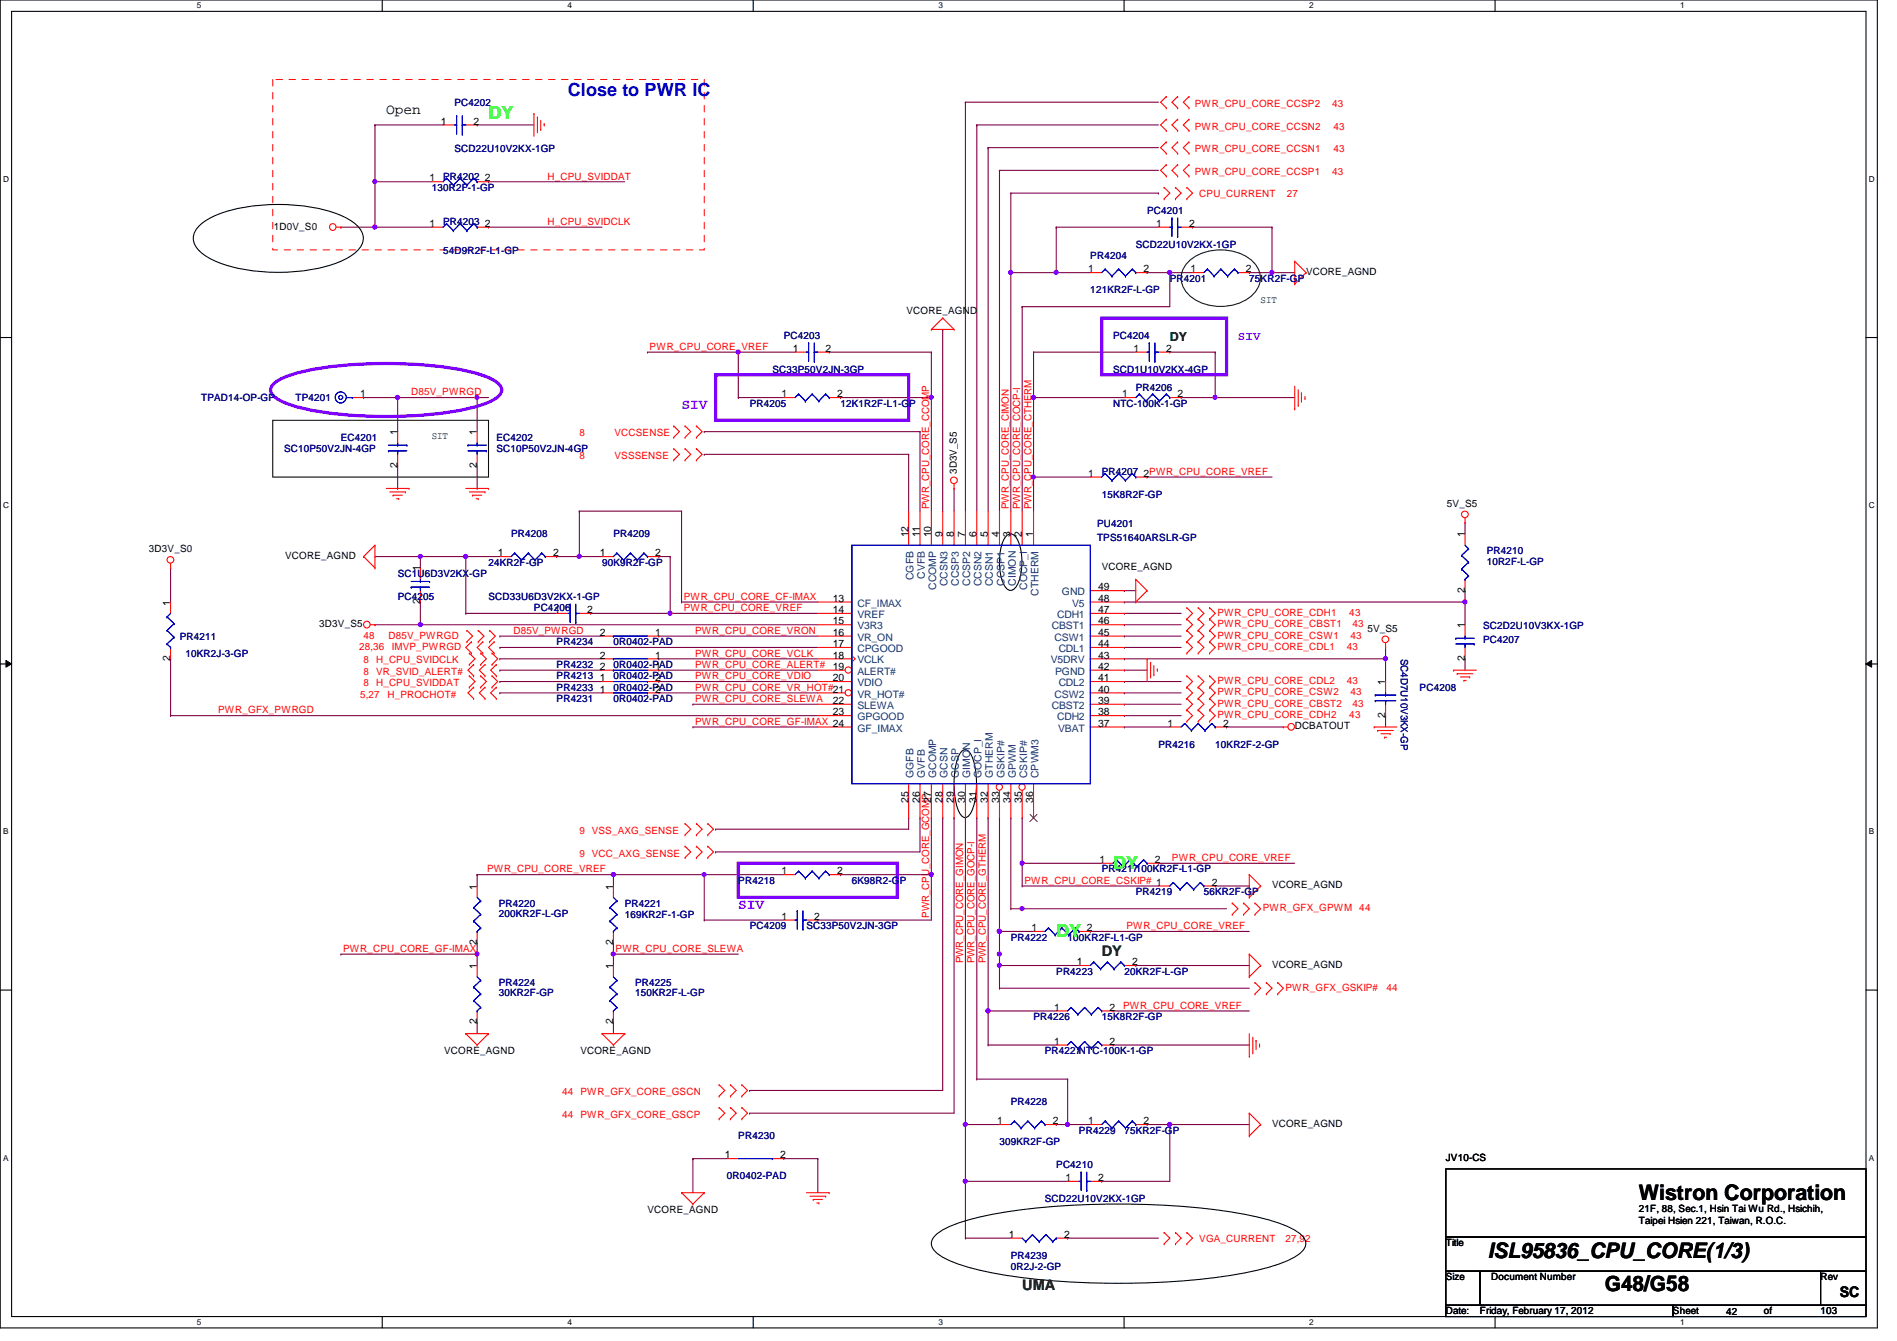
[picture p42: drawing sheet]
<svg xmlns="http://www.w3.org/2000/svg" width="297mm" height="210mm" viewBox="0 0 297 210" stroke-linecap="round" stroke-linejoin="round" font-family="sans-serif">
<defs><g id="words">
<g font-size="3.3">
<text x="256.6" y="187.9">Wistron Corporation</text>
<text x="233" y="196.8">ISL95836_CPU_CORE(1/3)</text>
<text x="251.3" y="202.1">G48/G58</text>
</g>
<text font-size="2.8" fill="#00f" x="88.9" y="15.1">Close to PWR IC</text>
<g font-size="2.8" fill="#0f0">
<text x="76.5" y="18.6">DY</text>
<text x="174.3" y="136">DY</text>
<text x="165.4" y="146.6">DY</text>
</g>
<g font-size="2.3">
<text x="60.5" y="17.9">Open</text>
<text x="288.1" y="203">SC</text>
</g>
<g font-size="2.3" fill="#8000ff">
<text x="106.7" y="64.1">SIV</text>
<text x="115.6" y="142.3">SIV</text>
</g>
<g font-size="2.3" fill="#008000">
<text x="172.5" y="149.7">DY</text>
<text x="160.1" y="202">UMA</text>
</g>
<text font-size="1.9" fill="#008000" x="183.2" y="53.4">DY</text>
<text font-size="1.9" fill="#8000ff" x="193.8" y="53.2">SIV</text>
<g font-size="1.6" fill="#000080">
<text x="71.2" y="16.6">PC4202</text>
<text x="71.2" y="23.8">SCD22U10V2KX-1GP</text>
<text x="67.6" y="29.9">130R2F-1-GP</text>
<text x="69.4" y="28.1">PR4202</text>
<text x="69.4" y="35.2">PR4203</text>
<text x="179.6" y="33.4">PC4201</text>
<text x="69.4" y="39.8">54D9R2F-L1-GP</text>
<text x="170.7" y="40.6">PR4204</text>
<text x="177.8" y="38.8">SCD22U10V2KX-1GP</text>
<text x="170.7" y="45.9">121KR2F-L-GP</text>
<text x="183.2" y="44.1">PR4201</text>
<text x="195.6" y="44.1">75KR2F-GP</text>
<text x="122.7" y="53">PC4203</text>
<text x="174.3" y="53">PC4204</text>
<text x="120.9" y="58.3">SC33P50V2JN-3GP</text>
<text x="174.3" y="58.3">SCD1U10V2KX-4GP</text>
<text x="31.5" y="62.8">TPAD14-OP-GP</text>
<text x="46.3" y="62.8">TP4201</text>
<text x="117.4" y="63.7">PR4205</text>
<text x="131.6" y="63.7">12K1R2F-L1-GP</text>
<text x="174.3" y="63.7">NTC-100K-1-GP</text>
<text x="177.8" y="61.2">PR4206</text>
<text x="44.5" y="70.8">SC10P50V2JN-4GP</text>
<text x="53.4" y="69">EC4201</text>
<text x="77.7" y="69">EC4202</text>
<text x="77.7" y="70.8">SC10P50V2JN-4GP</text>
<text x="172.5" y="74.3">PR4207</text>
<text x="172.5" y="77.9">15K8R2F-GP</text>
<text x="171.8" y="82.5">PU4201</text>
<text x="76.5" y="88.6">24KR2F-GP</text>
<text x="80" y="84.1">PR4208</text>
<text x="94.3" y="88.6">90K9R2F-GP</text>
<text x="96.1" y="84.1">PR4209</text>
<text x="171.8" y="84.7">TPS51640ARSLR-GP</text>
<text x="232.8" y="86.8">PR4210</text>
<text x="232.8" y="88.4">10R2F-L-GP</text>
<text x="62.3" y="93.9">PC4205</text>
<text x="62.3" y="90.3">SC1U6D3V2KX-GP</text>
<text x="76.5" y="93.9">SCD33U6D3V2KX-1-GP</text>
<text x="83.6" y="95.7">PC4206</text>
<text x="28.1" y="100.1">PR4211</text>
<text x="87.2" y="101">PR4234</text>
<text x="96.1" y="101">0R0402-PAD</text>
<text x="232.2" y="100.7">PC4207</text>
<text x="232.2" y="98.5">SC2D2U10V3KX-1GP</text>
<text x="29" y="102.8">10KR2J-3-GP</text>
<text x="87.2" y="104.6">PR4232</text>
<text x="87.2" y="106.3">PR4213</text>
<text x="96.1" y="104.6">0R0402-PAD</text>
<text x="96.1" y="106.3">0R0402-PAD</text>
<text x="219.4" y="103.1" transform="rotate(90 219.4 103.1)">SC4D7U10V3KX-GP</text>
<text x="87.2" y="108.1">PR4233</text>
<text x="87.2" y="109.9">PR4231</text>
<text x="96.1" y="108.1">0R0402-PAD</text>
<text x="96.1" y="109.9">0R0402-PAD</text>
<text x="222.3" y="108.1">PC4208</text>
<text x="181.4" y="117">PR4216</text>
<text x="190.3" y="117">10KR2F-2-GP</text>
<text x="172.5" y="136.6">PR4217100KR2F-L1-GP</text>
<text x="78.1" y="141.9">PR4220</text>
<text x="78.1" y="143.5">200KR2F-L-GP</text>
<text x="97.8" y="141.9">PR4221</text>
<text x="97.8" y="143.7">169KR2F-1-GP</text>
<text x="115.6" y="138.3">PR4218</text>
<text x="133.4" y="138.3">6K98R2-GP</text>
<text x="177.8" y="140.1">PR4219</text>
<text x="188.5" y="140.1">56KR2F-GP</text>
<text x="117.4" y="145.5">PC4209</text>
<text x="126.3" y="145.5">SC33P50V2JN-3GP</text>
<text x="158.3" y="147.2">PR4222</text>
<text x="167.2" y="147.2">100KR2F-L1-GP</text>
<text x="78.1" y="154.3">PR4224</text>
<text x="78.1" y="156">30KR2F-GP</text>
<text x="99.4" y="154.3">PR4225</text>
<text x="99.4" y="156">150KR2F-L-GP</text>
<text x="165.4" y="152.6">PR4223</text>
<text x="176.1" y="152.6">20KR2F-L-GP</text>
<text x="161.8" y="159.7">PR4226</text>
<text x="172.5" y="159.7">15K8R2F-GP</text>
<text x="163.6" y="165">PR4227NTC-100K-1-GP</text>
<text x="158.3" y="173">PR4228</text>
<text x="115.6" y="178.4">PR4230</text>
<text x="156.5" y="179.2">309KR2F-GP</text>
<text x="168.9" y="177.5">PR4229</text>
<text x="176.1" y="177.5">75KR2F-GP</text>
<text x="113.8" y="184.6">0R0402-PAD</text>
<text x="165.4" y="182.8">PC4210</text>
<text x="163.6" y="188.1">SCD22U10V2KX-1GP</text>
<text x="158.3" y="197">PR4239</text>
<text x="158.3" y="198.8">0R2J-2-GP</text>
</g>
<g font-size="1.6" fill="#f00">
<text x="187.1" y="16.7">PWR_CPU_CORE_CCSP2</text>
<text x="208.6" y="16.7">43</text>
<text x="187.1" y="20.3">PWR_CPU_CORE_CCSN2</text>
<text x="187.1" y="23.8">PWR_CPU_CORE_CCSN1</text>
<text x="208.8" y="20.3">43</text>
<text x="208.8" y="23.8">43</text>
<text x="85.7" y="28.1">H_CPU_SVIDDAT</text>
<text x="187.1" y="27.4">PWR_CPU_CORE_CCSP1</text>
<text x="208.6" y="27.4">43</text>
<text x="85.7" y="35.2">H_CPU_SVIDCLK</text>
<text x="187.8" y="30.8">CPU_CURRENT</text>
<text x="201.5" y="30.8">27</text>
<text x="101.7" y="54.8">PWR_CPU_CORE_VREF</text>
<text x="64.4" y="61.9">D85V_PWRGD</text>
<text x="90.7" y="71.8">8</text>
<text x="90.7" y="68.3">8</text>
<text x="96.2" y="71.8">VSSSENSE</text>
<text x="96.2" y="68.3">VCCSENSE</text>
<text x="145.5" y="79.7" transform="rotate(-90 145.5 79.7)">PWR_CPU_CORE_CCOMP</text>
<text x="157.9" y="79.7" transform="rotate(-90 157.9 79.7)">PWR_CPU_CORE_CIMON</text>
<text x="159.7" y="79.7" transform="rotate(-90 159.7 79.7)">PWR_CPU_CORE_COCP-I</text>
<text x="161.5" y="79.7" transform="rotate(-90 161.5 79.7)">PWR_CPU_CORE_CTHERM</text>
<text x="107.1" y="93.9">PWR_CPU_CORE_CF-IMAX</text>
<text x="107.1" y="95.7">PWR_CPU_CORE_VREF</text>
<text x="56.2" y="101.7">28,36</text>
<text x="56.9" y="99.9">48</text>
<text x="60.8" y="99.9">D85V_PWRGD</text>
<text x="61.4" y="101.7">IMVP_PWRGD</text>
<text x="80.4" y="99.2">D85V_PWRGD</text>
<text x="108.8" y="99.2">PWR_CPU_CORE_VRON</text>
<text x="190.6" y="101.7">PWR_CPU_CORE_CDL1</text>
<text x="190.6" y="98.2">PWR_CPU_CORE_CBST1</text>
<text x="190.6" y="96.4">PWR_CPU_CORE_CDH1</text>
<text x="190.6" y="99.9">PWR_CPU_CORE_CSW1</text>
<text x="210.9" y="101.7">43</text>
<text x="211.3" y="96.4">43</text>
<text x="211.5" y="99.9">43</text>
<text x="211.8" y="98.2">43</text>
<text x="56.9" y="107.4">8 H_CPU_SVIDDAT</text>
<text x="56.9" y="105.6">8 VR_SVID_ALERT#</text>
<text x="56.9" y="103.8">8 H_CPU_SVIDCLK</text>
<text x="108.8" y="106.3">PWR_CPU_CORE_VDIO</text>
<text x="108.8" y="104.6">PWR_CPU_CORE_ALERT#</text>
<text x="108.8" y="102.8">PWR_CPU_CORE_VCLK</text>
<text x="190.6" y="107.1">PWR_CPU_CORE_CDL2</text>
<text x="210.9" y="107.1">43</text>
<text x="34.2" y="111.7">PWR_GFX_PWRGD</text>
<text x="56.4" y="109.2">5,27</text>
<text x="60.7" y="109.2">H_PROCHOT#</text>
<text x="108.8" y="113.5">PWR_CPU_CORE_GF-IMAX 24</text>
<text x="108.8" y="109.9">PWR_CPU_CORE_SLEWA</text>
<text x="108.8" y="108.1">PWR_CPU_CORE_VR_HOT#21</text>
<text x="190.6" y="110.6">PWR_CPU_CORE_CBST2</text>
<text x="190.6" y="108.8">PWR_CPU_CORE_CSW2</text>
<text x="190.6" y="112.4">PWR_CPU_CORE_CDH2</text>
<text x="211.3" y="112.4">43</text>
<text x="211.5" y="108.8">43</text>
<text x="211.8" y="110.6">43</text>
<text x="90.7" y="130.5">9 VSS_AXG_SENSE</text>
<text x="76.3" y="136.6">PWR_CPU_CORE_VREF</text>
<text x="90.7" y="134.1">9 VCC_AXG_SENSE</text>
<text x="183.5" y="134.8">PWR_CPU_CORE_VREF</text>
<text x="145.5" y="143.7" transform="rotate(-90 145.5 143.7)">PWR_CPU_CORE_GCOMP</text>
<text x="160.4" y="138.3">PWR_CPU_CORE_CSKIP# 1</text>
<text x="197.7" y="142.6">PWR_GFX_GPWM 44</text>
<text x="53.7" y="149">PWR_CPU_CORE_GF-IMAX</text>
<text x="96.4" y="149">PWR_CPU_CORE_SLEWA</text>
<text x="176.4" y="145.5">PWR_CPU_CORE_VREF</text>
<text x="150.8" y="150.8" transform="rotate(-90 150.8 150.8)">PWR_CPU_CORE_GIMON</text>
<text x="152.6" y="150.8" transform="rotate(-90 152.6 150.8)">PWR_CPU_CORE_GOCP-I</text>
<text x="154.4" y="150.8" transform="rotate(-90 154.4 150.8)">PWR_CPU_CORE_GTHERM</text>
<text x="201.3" y="155.1">PWR_GFX_GSKIP#</text>
<text x="217.1" y="155.1">44</text>
<text x="175.8" y="157.9">PWR_CPU_CORE_VREF</text>
<text x="88.1" y="171.4">44 PWR_GFX_CORE_GSCN</text>
<text x="88.1" y="175">44 PWR_GFX_CORE_GSCP</text>
<text x="187.8" y="194.4">VGA_CURRENT</text>
<text x="201.3" y="194.4">27,92</text>
</g>
<g font-size="1.6">
<text x="69" y="19.5">1</text>
<text x="74.2" y="19.5">2</text>
<text x="67.3" y="28.4">1</text>
<text x="75.9" y="28.4">2</text>
<text x="42.9" y="35.9">1D0V_S0</text>
<text x="67.3" y="35.5">1</text>
<text x="75.9" y="35.5">2</text>
<text x="181.1" y="35.5">1</text>
<text x="186.2" y="35.5">2</text>
<text x="170.4" y="42.6">1</text>
<text x="179.1" y="42.6">2</text>
<text x="186.4" y="42.6">1</text>
<text x="195.1" y="42.6">2</text>
<text x="204.5" y="43.1">VCORE_AGND</text>
<text x="141.9" y="49.1">VCORE_AGND</text>
<text x="124.2" y="55.1">1</text>
<text x="129.3" y="55.1">2</text>
<text x="177.5" y="55.1">1</text>
<text x="182.6" y="55.1">2</text>
<text x="56.4" y="62.2">1</text>
<text x="122.4" y="62.2">1</text>
<text x="131.1" y="62.2">2</text>
<text x="175.7" y="62.2">1</text>
<text x="184.4" y="62.2">2</text>
<text x="62.2" y="68.1" transform="rotate(-90 62.2 68.1)">1</text>
<text x="74.7" y="68.1" transform="rotate(-90 74.7 68.1)">1</text>
<text x="62.2" y="73.2" transform="rotate(-90 62.2 73.2)">2</text>
<text x="74.7" y="73.2" transform="rotate(-90 74.7 73.2)">2</text>
<text x="149.8" y="74.1" transform="rotate(-90 149.8 74.1)">3D3V_S5</text>
<text x="170.4" y="74.6">1</text>
<text x="179.1" y="74.6">2PWR_CPU_CORE_VREF</text>
<text x="226.6" y="79.3">5V_S5</text>
<text x="23.3" y="86.4">3D3V_S0</text>
<text x="44.7" y="87.5">VCORE_AGND</text>
<text x="65.8" y="89.5" transform="rotate(-90 65.8 89.5)">1</text>
<text x="77.9" y="87.1">1</text>
<text x="86.6" y="87.1">2</text>
<text x="93.9" y="87.1">1</text>
<text x="102.6" y="87.1">2</text>
<text x="142.2" y="84.1" transform="rotate(-90 142.2 84.1)">12</text>
<text x="144" y="84.1" transform="rotate(-90 144 84.1)">11</text>
<text x="145.8" y="84.1" transform="rotate(-90 145.8 84.1)">10</text>
<text x="147.6" y="84.1" transform="rotate(-90 147.6 84.1)">9</text>
<text x="149.3" y="84.1" transform="rotate(-90 149.3 84.1)">8</text>
<text x="151.1" y="84.1" transform="rotate(-90 151.1 84.1)">7</text>
<text x="152.9" y="84.1" transform="rotate(-90 152.9 84.1)">6</text>
<text x="154.7" y="84.1" transform="rotate(-90 154.7 84.1)">5</text>
<text x="156.5" y="84.1" transform="rotate(-90 156.5 84.1)">4</text>
<text x="158.2" y="84.1" transform="rotate(-90 158.2 84.1)">3</text>
<text x="160" y="84.1" transform="rotate(-90 160 84.1)">2</text>
<text x="161.8" y="84.1" transform="rotate(-90 161.8 84.1)">1</text>
<text x="172.5" y="89.3">VCORE_AGND</text>
<text x="229.4" y="84.1" transform="rotate(-90 229.4 84.1)">1</text>
<text x="26.7" y="94.8" transform="rotate(-90 26.7 94.8)">1</text>
<text x="65.8" y="94.6" transform="rotate(-90 65.8 94.6)">2</text>
<text x="86.8" y="96">1</text>
<text x="91.9" y="96">2</text>
<text x="130.4" y="94.2">13</text>
<text x="130.4" y="96">14</text>
<text x="172" y="94.2">48</text>
<text x="172" y="96">47</text>
<text x="172" y="92.4">49</text>
<text x="229.4" y="92.8" transform="rotate(-90 229.4 92.8)">2</text>
<text x="50" y="98.2">3D3V_S5</text>
<text x="93.9" y="99.5">2</text>
<text x="102.6" y="99.5">1</text>
<text x="130.4" y="97.7">15</text>
<text x="130.4" y="99.5">16</text>
<text x="130.4" y="101.3">17</text>
<text x="172" y="97.7">46</text>
<text x="172" y="99.5">45</text>
<text x="172" y="101.3">44</text>
<text x="214.1" y="98.9">5V_S5</text>
<text x="229.4" y="98.3" transform="rotate(-90 229.4 98.3)">1</text>
<text x="26.7" y="103.5" transform="rotate(-90 26.7 103.5)">2</text>
<text x="93.9" y="106.6">1</text>
<text x="93.9" y="103.1">2</text>
<text x="93.9" y="104.9">2</text>
<text x="102.6" y="106.6">2</text>
<text x="102.6" y="103.1">1</text>
<text x="102.6" y="104.9">1</text>
<text x="130.4" y="103.1">18</text>
<text x="130.4" y="104.9">19</text>
<text x="130.4" y="106.6">20</text>
<text x="172" y="103.1">43</text>
<text x="172" y="104.9">42</text>
<text x="172" y="106.6">41</text>
<text x="216.9" y="107.2" transform="rotate(-90 216.9 107.2)">1</text>
<text x="229.4" y="103.5" transform="rotate(-90 229.4 103.5)">2</text>
<text x="93.9" y="108.4">1</text>
<text x="102.6" y="108.4">2</text>
<text x="130.4" y="110.2">22</text>
<text x="130.4" y="112">23</text>
<text x="172" y="108.4">40</text>
<text x="172" y="110.2">39</text>
<text x="172" y="112">38</text>
<text x="172" y="113.7">37</text>
<text x="182.8" y="113.7">1</text>
<text x="191.5" y="113.7">2</text>
<text x="216.9" y="112.4" transform="rotate(-90 216.9 112.4)">2</text>
<text x="202.7" y="114.2">DCBATOUT</text>
<text x="142.2" y="125.7" transform="rotate(-90 142.2 125.7)">25</text>
<text x="144" y="125.7" transform="rotate(-90 144 125.7)">26</text>
<text x="145.8" y="125.7" transform="rotate(-90 145.8 125.7)">27</text>
<text x="147.6" y="125.7" transform="rotate(-90 147.6 125.7)">28</text>
<text x="149.3" y="125.7" transform="rotate(-90 149.3 125.7)">29</text>
<text x="151.1" y="125.7" transform="rotate(-90 151.1 125.7)">30</text>
<text x="152.9" y="125.7" transform="rotate(-90 152.9 125.7)">31</text>
<text x="154.7" y="125.7" transform="rotate(-90 154.7 125.7)">32</text>
<text x="156.5" y="125.7" transform="rotate(-90 156.5 125.7)">33</text>
<text x="158.2" y="125.7" transform="rotate(-90 158.2 125.7)">34</text>
<text x="160" y="125.7" transform="rotate(-90 160 125.7)">35</text>
<text x="161.8" y="125.7" transform="rotate(-90 161.8 125.7)">36</text>
<text x="122.4" y="136.9">1</text>
<text x="131.1" y="136.9">2</text>
<text x="172.2" y="135.1">1</text>
<text x="180.8" y="135.1">2</text>
<text x="74.7" y="139.2" transform="rotate(-90 74.7 139.2)">1</text>
<text x="96" y="139.2" transform="rotate(-90 96 139.2)">1</text>
<text x="122.4" y="144">1</text>
<text x="127.5" y="144">2</text>
<text x="189.7" y="138.6">2</text>
<text x="199.2" y="139.1">VCORE_AGND</text>
<text x="74.7" y="147.9" transform="rotate(-90 74.7 147.9)">2</text>
<text x="96" y="147.9" transform="rotate(-90 96 147.9)">2</text>
<text x="161.5" y="145.8">1</text>
<text x="170.2" y="145.8">2</text>
<text x="74.7" y="151.7" transform="rotate(-90 74.7 151.7)">1</text>
<text x="96" y="151.7" transform="rotate(-90 96 151.7)">1</text>
<text x="168.6" y="151.1">1</text>
<text x="177.3" y="151.1">2</text>
<text x="199.2" y="151.5">VCORE_AGND</text>
<text x="74.7" y="160.4" transform="rotate(-90 74.7 160.4)">2</text>
<text x="96" y="160.4" transform="rotate(-90 96 160.4)">2</text>
<text x="165.1" y="158.2">1</text>
<text x="173.7" y="158.2">2</text>
<text x="69.6" y="165">VCORE_AGND</text>
<text x="90.9" y="165">VCORE_AGND</text>
<text x="165.1" y="163.5">1</text>
<text x="173.7" y="163.5">2</text>
<text x="156.2" y="176">1</text>
<text x="164.8" y="176">2</text>
<text x="170.4" y="176">1</text>
<text x="179.1" y="176">2</text>
<text x="199.2" y="176.4">VCORE_AGND</text>
<text x="113.5" y="181.3">1</text>
<text x="122.2" y="181.3">2</text>
<text x="166.8" y="184.9">1</text>
<text x="172" y="184.9">2</text>
<text x="226.4" y="181.7">JV10-CS</text>
<text x="101.4" y="189.9">VCORE_AGND</text>
<text x="256.6" y="189.7">21F, 88, Sec.1, Hsin Tai Wu Rd., Hsichih,</text>
<text x="256.6" y="191.6">Taipei Hsien 221, Taiwan, R.O.C.</text>
<text x="157.9" y="193.8">1</text>
<text x="166.6" y="193.8">2</text>
<text x="226.4" y="195.1">Title</text>
<text x="226.4" y="200.4">Size</text>
<text x="233.5" y="200.4">Document Number</text>
<text x="285.1" y="200.4">Rev</text>
<text x="226.4" y="205.7">Date:</text>
<text x="231.7" y="205.7">Friday, February 17, 2012</text>
<text x="262" y="205.7">Sheet</text>
<text x="270.3" y="205.9">42</text>
<text x="276.2" y="205.7">of</text>
<text x="285.1" y="205.7">103</text>
</g>
<g font-size="1.6" fill="#004000">
<text x="197.4" y="47.5">SIT</text>
<text x="67.6" y="68.8">SIT</text>
</g>
<g font-size="1.6" fill="#004080">
<text x="134.3" y="95">CF_IMAX</text>
<text x="143" y="90.8" transform="rotate(-90 143 90.8)">CGFB</text>
<text x="144.8" y="90.6" transform="rotate(-90 144.8 90.6)">CVFB</text>
<text x="146.6" y="92.3" transform="rotate(-90 146.6 92.3)">CCOMP</text>
<text x="148.4" y="91.8" transform="rotate(-90 148.4 91.8)">CCSN3</text>
<text x="150.2" y="91.7" transform="rotate(-90 150.2 91.7)">CCSP3</text>
<text x="151.9" y="91.7" transform="rotate(-90 151.9 91.7)">CCSP2</text>
<text x="153.7" y="91.8" transform="rotate(-90 153.7 91.8)">CCSN2</text>
<text x="155.5" y="91.8" transform="rotate(-90 155.5 91.8)">CCSN1</text>
<text x="157.3" y="91.7" transform="rotate(-90 157.3 91.7)">CCSP1</text>
<text x="159" y="91.7" transform="rotate(-90 159 91.7)">CIMON</text>
<text x="160.8" y="92.3" transform="rotate(-90 160.8 92.3)">COCP_I</text>
<text x="162.6" y="93.3" transform="rotate(-90 162.6 93.3)">CTHERM</text>
<text x="166.3" y="93.2">GND</text>
<text x="167.9" y="95">V5</text>
<text x="134.3" y="96.7">VREF</text>
<text x="134.3" y="98.5">V3R3</text>
<text x="134.3" y="100.3">VR_ON</text>
<text x="164.7" y="98.5">CBST1</text>
<text x="165.1" y="100.3">CSW1</text>
<text x="165.5" y="96.7">CDH1</text>
<text x="134.3" y="102.1">CPGOOD</text>
<text x="134.3" y="103.8">VCLK</text>
<text x="134.3" y="105.6">ALERT#</text>
<text x="134.3" y="107.4">VDIO</text>
<text x="164.5" y="103.8">V5DRV</text>
<text x="165.2" y="105.6">PGND</text>
<text x="165.8" y="102.1">CDL1</text>
<text x="165.8" y="107.4">CDL2</text>
<text x="134.3" y="109.2">VR_HOT#</text>
<text x="134.3" y="111">SLEWA</text>
<text x="134.3" y="112.7">GPGOOD</text>
<text x="164.7" y="111">CBST2</text>
<text x="165.1" y="109.2">CSW2</text>
<text x="165.5" y="112.7">CDH2</text>
<text x="134.3" y="114.5">GF_IMAX</text>
<text x="165.7" y="114.5">VBAT</text>
<text x="143" y="121.8" transform="rotate(-90 143 121.8)">GGFB</text>
<text x="144.8" y="121.8" transform="rotate(-90 144.8 121.8)">GVFB</text>
<text x="146.6" y="121.8" transform="rotate(-90 146.6 121.8)">GCOMP</text>
<text x="148.4" y="121.8" transform="rotate(-90 148.4 121.8)">GCSN</text>
<text x="150.2" y="121.8" transform="rotate(-90 150.2 121.8)">GCSP</text>
<text x="151.9" y="121.8" transform="rotate(-90 151.9 121.8)">GIMON</text>
<text x="153.7" y="121.8" transform="rotate(-90 153.7 121.8)">GOCP_I</text>
<text x="155.5" y="121.8" transform="rotate(-90 155.5 121.8)">GTHERM</text>
<text x="157.3" y="121.8" transform="rotate(-90 157.3 121.8)">GSKIP#</text>
<text x="159" y="121.8" transform="rotate(-90 159 121.8)">GPWM</text>
<text x="160.8" y="121.8" transform="rotate(-90 160.8 121.8)">CSKIP#</text>
<text x="162.6" y="121.8" transform="rotate(-90 162.6 121.8)">CPWM3</text>
</g>
<g font-size="1.3">
<text x="30.8" y="1.3">5</text>
<text x="88.9" y="1.3">4</text>
<text x="146.9" y="1.3">3</text>
<text x="205" y="1.3">2</text>
<text x="263.1" y="1.3">1</text>
<text x=".5" y="28.4">D</text>
<text x="292.6" y="28.4">D</text>
<text x=".5" y="79.5">C</text>
<text x="292.6" y="79.5">C</text>
<text x=".5" y="130.6">B</text>
<text x="292.6" y="130.6">B</text>
<text x=".5" y="181.7">A</text>
<text x="292.6" y="181.7">A</text>
<text x="30.8" y="207.4">5</text>
<text x="88.9" y="207.4">4</text>
<text x="146.9" y="207.4">3</text>
<text x="205" y="207.4">2</text>
<text x="263.1" y="207.4">1</text>
</g>
</g></defs>
<path d="M0 0h294v207.9h-294zM1.8 1.8h290.4v204.3h-290.4z" fill="none" stroke="#000" stroke-width=".17"/>
<g fill="#fff">
<path d="M30.8 .2h.7v1.4h-.7z"/>
<path d="M30.8 206.2h.7v1.4h-.7z"/>
</g>
<path d="M59.9 0v1.8M59.9 206.1v1.8" fill="none" stroke="#000" stroke-width=".17"/>
<g fill="#fff">
<path d="M88.9 .2h.6v1.4h-.6z"/>
<path d="M88.9 206.2h.6v1.4h-.6z"/>
</g>
<path d="M117.9 0v1.8M117.9 206.1v1.8" fill="none" stroke="#000" stroke-width=".17"/>
<g fill="#fff">
<path d="M146.9 .2h.7v1.4h-.7z"/>
<path d="M146.9 206.2h.7v1.4h-.7z"/>
</g>
<path d="M176 0v1.8M176 206.1v1.8" fill="none" stroke="#000" stroke-width=".17"/>
<g fill="#fff">
<path d="M205 .2h.7v1.4h-.7z"/>
<path d="M205 206.2h.7v1.4h-.7z"/>
</g>
<path d="M234.1 0v1.8M234.1 206.1v1.8" fill="none" stroke="#000" stroke-width=".17"/>
<g fill="#fff">
<path d="M263.1 .2h.7v1.4h-.7z"/>
<path d="M263.1 206.2h.7v1.4h-.7z"/>
<path d="M.5 27.3h.9v1.4h-.9z"/>
<path d="M292.6 27.3h.9v1.4h-.9z"/>
<path d="M.5 78.4h.9v1.4h-.9z"/>
<path d="M292.6 78.4h.9v1.4h-.9z"/>
</g>
<path d="M0 52.8h1.8M292.2 52.8h1.8" fill="none" stroke="#000" stroke-width=".17"/>
<g fill="#fff">
<path d="M.5 129.5h.8v1.4h-.8z"/>
<path d="M292.6 129.5h.9v1.4h-.9z"/>
</g>
<path d="M0 103.9h1.8M292.2 103.9h1.8" fill="none" stroke="#000" stroke-width=".17"/>
<path d="M.9 103.4l.9 .5-.9 .5zM292.2 103.9l.9-.5v1z" fill="#000"/>
<path d="M.9 103.4l.9 .5-.9 .5zM292.2 103.9l.9-.5v1z" fill="none" stroke="#000" stroke-width=".16"/>
<g fill="#fff">
<path d="M.5 180.5h.8v1.4h-.8z"/>
<path d="M292.6 180.5h.9v1.4h-.9z"/>
</g>
<path d="M0 155h1.8M292.2 155h1.8" fill="none" stroke="#000" stroke-width=".17"/>
<g fill="none" stroke="#800040" stroke-width=".17">
<path d="M145.8 55.1h.1M145.8 55.1v24.9M131.6 62.2h.1M131.6 62.2h14.2M145.8 62.2h.1M149.4 76.5h.1M149.4 76.5v3.5M78.3 99.6h.1M78.3 99.6h16M90.7 80h.1M90.7 80h16M106.7 94.2h.1"/>
<path d="M106.7 94.2h21.4M103.2 106.7h.1M103.2 104.9h.1M103.2 106.7h24.9M103.2 104.9h24.9M176.1 108.5h.1M176.1 108.5h8.9M217 112h.1M217 112v1.8M160.1 135.1h.1M160.1 135.1v3.6M177.8 151.1h.1"/>
<path d="M177.8 151.1h17.8"/>
</g>
<circle cx="145.8" cy="62.2" r=".32" fill="#f0f"/>
<circle cx="145.8" cy="62.2" r=".32" fill="none" stroke="#f0f" stroke-width=".17"/>
<path d="M96.1 149.4h.1M96.1 149.4h19.5M151.2 176h.1M151.2 176h5.3" fill="none" stroke="#800040" stroke-width=".17"/>
<circle cx="96" cy="149.3" r=".32" fill="#f0f"/>
<circle cx="96" cy="149.3" r=".32" fill="none" stroke="#f0f" stroke-width=".17"/>
<path d="M156.5 154.7h.1M156.5 149.4h.1M156.5 154.7h39.1M156.5 149.4v1.7" fill="none" stroke="#800040" stroke-width=".17"/>
<circle cx="156.5" cy="151.1" r=".32" fill="#f0f"/>
<circle cx="156.5" cy="151.1" r=".32" fill="none" stroke="#f0f" stroke-width=".17"/>
<circle cx="156.5" cy="149.3" r=".32" fill="#f0f"/>
<circle cx="156.5" cy="149.3" r=".32" fill="none" stroke="#f0f" stroke-width=".17"/>
<path d="M53.4 149.4h.1M53.4 149.4h21.3M165.4 176h.1M165.4 176h1.8" fill="none" stroke="#800040" stroke-width=".17"/>
<circle cx="74.7" cy="149.3" r=".32" fill="#f0f"/>
<circle cx="74.7" cy="149.3" r=".32" fill="none" stroke="#f0f" stroke-width=".17"/>
<path d="M156.5 128h.1M156.5 128v17.8" fill="none" stroke="#800040" stroke-width=".17"/>
<circle cx="156.5" cy="145.8" r=".32" fill="#f0f"/>
<circle cx="156.5" cy="145.8" r=".32" fill="none" stroke="#f0f" stroke-width=".17"/>
<path d="M115.6 55.1h.1M115.6 55.1h8.9M156.5 145.8h.1M156.5 145.8h5.3" fill="none" stroke="#800040" stroke-width=".17"/>
<circle cx="115.6" cy="55.1" r=".32" fill="#f0f"/>
<circle cx="115.6" cy="55.1" r=".32" fill="none" stroke="#f0f" stroke-width=".17"/>
<path d="M96.1 136.9h.1M96.1 136.9h14.2" fill="none" stroke="#800040" stroke-width=".17"/>
<circle cx="96" cy="136.9" r=".32" fill="#f0f"/>
<circle cx="96" cy="136.9" r=".32" fill="none" stroke="#f0f" stroke-width=".17"/>
<g fill="none" stroke="#800040" stroke-width=".17">
<path d="M110.3 71.1h.1M110.3 67.6h.1M110.3 71.1h32M110.3 67.6h33.8M142.3 71.1h.1M142.3 71.1v8.9M144.1 67.6h.1M144.1 67.6v12.4M176.1 96h.1M176.1 96h8.9M176.1 101.3h.1M176.1 101.3h8.9"/>
<path d="M74.7 136.9h.1M74.7 136.9v1.8M96.1 136.9h.1M96.1 136.9v1.8M147.6 128h.1M147.6 128v42.7h-30.2M149.4 128h.1M149.4 128v46.2h-32M151.2 128h.1M151.2 128v48M154.7 128h.1M154.7 128v30.2"/>
<path d="M74.7 149.4h.1M74.7 149.4v1.7M96.1 149.4h.1M96.1 147.6h.1M96.1 147.6v3.5M74.7 160h.1M74.7 160v1.8M96.1 160h.1M96.1 160v1.8M117.4 170.7h.1M117.4 174.2h.1M167.2 176h.1"/>
<path d="M167.2 176h3.5M179.6 176h.1M179.6 176h3.6M183.2 176h.1M183.2 176v8.9"/>
</g>
<circle cx="154.7" cy="158.2" r=".32" fill="#f0f"/>
<circle cx="154.7" cy="158.2" r=".32" fill="none" stroke="#f0f" stroke-width=".17"/>
<path d="M154.7 158.2h.1M154.7 158.2v5.4M174.3 158.2h.1M174.3 158.2h21.3M154.7 163.6h.1M154.7 163.6h10.7" fill="none" stroke="#800040" stroke-width=".17"/>
<circle cx="154.7" cy="158.2" r=".32" fill="#f0f"/>
<circle cx="154.7" cy="158.2" r=".32" fill="none" stroke="#f0f" stroke-width=".17"/>
<path d="M104.9 96h.1M104.9 96h23.2M152.9 128h.1M152.9 128v40.9M154.7 158.2h.1M154.7 158.2h10.7" fill="none" stroke="#800040" stroke-width=".17"/>
<circle cx="104.9" cy="96" r=".32" fill="#f0f"/>
<circle cx="104.9" cy="96" r=".32" fill="none" stroke="#f0f" stroke-width=".17"/>
<g fill="none" stroke="#800040" stroke-width=".17">
<path d="M161.8 74.7h.1M161.8 62.2h.1M161.8 74.7h8.9M161.8 62.2v12.5M179.6 74.7h.1M179.6 74.7h19.6M108.5 113.8h.1M108.5 113.8h19.6M176.1 112h.1M176.1 104.9h.1M176.1 112h8.9M176.1 104.9h3.5"/>
<path d="M217 103.1h.1M217 103.1v3.6M144.1 128h.1M144.1 128v5.3M174.3 163.6h.1M174.3 163.6h21.3"/>
</g>
<circle cx="161.8" cy="74.6" r=".32" fill="#f0f"/>
<circle cx="161.8" cy="74.6" r=".32" fill="none" stroke="#f0f" stroke-width=".17"/>
<circle cx="161.8" cy="62.2" r=".32" fill="#f0f"/>
<circle cx="161.8" cy="62.2" r=".32" fill="none" stroke="#f0f" stroke-width=".17"/>
<path d="M65.8 87.1h.1M65.8 87.1h7.1" fill="none" stroke="#800040" stroke-width=".17"/>
<circle cx="65.8" cy="87.1" r=".32" fill="#f0f"/>
<circle cx="65.8" cy="87.1" r=".32" fill="none" stroke="#f0f" stroke-width=".17"/>
<g fill="none" stroke="#800040" stroke-width=".17">
<path d="M152.9 19.6h.1M152.9 19.6v60.4M185 62.2h.1M185 62.2h5.3M65.8 97.8h.1M65.8 97.8h62.3M176.1 94.2h.1M176.1 94.2h53.3M103.2 103.1h.1M103.2 103.1h24.9M112.1 133.3h.1M112.1 129.8h.1"/>
<path d="M112.1 133.3h32M142.3 128h.1M142.3 128v1.8h-30.2M156.5 151.1h.1M156.5 151.1h12.4"/>
</g>
<circle cx="229.4" cy="94.2" r=".32" fill="#f0f"/>
<circle cx="229.4" cy="94.2" r=".32" fill="none" stroke="#f0f" stroke-width=".17"/>
<g fill="none" stroke="#800040" stroke-width=".17">
<path d="M151.2 16h.1M151.2 16h30.2M151.2 16v64M152.9 19.6h.1M152.9 19.6h28.5M154.7 23.1h.1M154.7 23.1v56.9M229.4 94.2h.1M229.4 94.2v3.6M145.8 136.9h.1M145.8 136.9v7.1M170.7 145.8h.1"/>
<path d="M170.7 145.8h24.9"/>
</g>
<circle cx="145.8" cy="136.9" r=".32" fill="#f0f"/>
<circle cx="145.8" cy="136.9" r=".32" fill="none" stroke="#f0f" stroke-width=".17"/>
<g fill="none" stroke="#800040" stroke-width=".17">
<path d="M53.4 35.6h.1M53.4 35.6h14.2M58.7 35.6h.1M58.7 28.4h.1M58.7 28.4h8.9M58.7 28.4v7.2M154.7 23.1h.1M154.7 23.1h26.7M156.5 26.7h.1M156.5 26.7v53.3M145.8 128h.1M145.8 128v8.9"/>
<path d="M128.1 144h.1M128.1 144h17.7"/>
</g>
<circle cx="58.7" cy="35.5" r=".32" fill="#f0f"/>
<circle cx="58.7" cy="35.5" r=".32" fill="none" stroke="#f0f" stroke-width=".17"/>
<circle cx="58.7" cy="28.4" r=".32" fill="#f0f"/>
<circle cx="58.7" cy="28.4" r=".32" fill="none" stroke="#f0f" stroke-width=".17"/>
<path d="M72.9 87.1h.1M72.9 87.1v8.9M131.6 136.9h.1M131.6 136.9h14.2" fill="none" stroke="#800040" stroke-width=".17"/>
<circle cx="72.9" cy="87.1" r=".32" fill="#f0f"/>
<circle cx="72.9" cy="87.1" r=".32" fill="none" stroke="#f0f" stroke-width=".17"/>
<path d="M58.7 19.6h.1M58.7 19.6h10.7M72.9 96h.1M72.9 96h14.3M110.3 136.9h.1M110.3 136.9h12.4M110.3 136.9v7.1M110.3 144h.1M110.3 144h12.4" fill="none" stroke="#800040" stroke-width=".17"/>
<circle cx="110.3" cy="136.9" r=".32" fill="#f0f"/>
<circle cx="110.3" cy="136.9" r=".32" fill="none" stroke="#f0f" stroke-width=".17"/>
<path d="M90.7 87.1h.1M90.7 87.1h3.6" fill="none" stroke="#800040" stroke-width=".17"/>
<circle cx="90.7" cy="87.1" r=".32" fill="#f0f"/>
<circle cx="90.7" cy="87.1" r=".32" fill="none" stroke="#f0f" stroke-width=".17"/>
<g fill="none" stroke="#800040" stroke-width=".17">
<path d="M74.7 19.6h.1M74.7 19.6h8.9M76.5 28.4h.1M76.5 28.4h21.3M115.6 62.2h.1M115.6 62.2h7.1M72.9 87.1h.1M72.9 87.1h5.4M92.5 96h.1M103.2 87.1h.1M103.2 87.1h1.7M104.9 87.1h.1"/>
<path d="M104.9 87.1v8.9h-12.4M106.7 80h.1M106.7 80v14.2M160.1 142.2h.1M160.1 142.2h32"/>
</g>
<circle cx="160" cy="142.2" r=".32" fill="#f0f"/>
<circle cx="160" cy="142.2" r=".32" fill="none" stroke="#f0f" stroke-width=".17"/>
<path d="M76.5 35.6h.1M76.5 35.6h17.8M183.2 55.1h.1M183.2 55.1h7.1M190.3 55.1h.1M190.3 55.1v7.1M90.7 80h.1M90.7 80v7.1M74.7 136.9h.1M74.7 136.9h21.4M158.3 128h.1M158.3 128v14.2" fill="none" stroke="#800040" stroke-width=".17"/>
<circle cx="190.3" cy="62.2" r=".32" fill="#f0f"/>
<circle cx="190.3" cy="62.2" r=".32" fill="none" stroke="#f0f" stroke-width=".17"/>
<path d="M161.8 55.1h.1M161.8 55.1h16M161.8 62.2h.1M161.8 74.7h.1M161.8 62.2h14.3M161.8 74.7v5.3M190.3 62.2h.1M190.3 62.2h12.4M183.2 176h.1M183.2 176h12.4" fill="none" stroke="#800040" stroke-width=".17"/>
<circle cx="183.1" cy="176" r=".32" fill="#f0f"/>
<circle cx="183.1" cy="176" r=".32" fill="none" stroke="#f0f" stroke-width=".17"/>
<path d="M160.1 135.1h.1M160.1 135.1h12.4M181.4 135.1h.1M181.4 135.1h21.3M190.3 138.7h.1M190.3 138.7h5.3" fill="none" stroke="#800040" stroke-width=".17"/>
<circle cx="160" cy="135.1" r=".32" fill="#f0f"/>
<circle cx="160" cy="135.1" r=".32" fill="none" stroke="#f0f" stroke-width=".17"/>
<path d="M161.8 55.1h.1M161.8 55.1v7.1M165.4 42.7h.1M165.4 42.7h5.3M65.8 87.1h.1M65.8 87.1v1.8M160.1 138.7h.1M160.1 138.7h21.3" fill="none" stroke="#800040" stroke-width=".17"/>
<circle cx="165.4" cy="42.6" r=".32" fill="#f0f"/>
<circle cx="165.4" cy="42.6" r=".32" fill="none" stroke="#f0f" stroke-width=".17"/>
<path d="M183.2 42.7h.1M183.2 42.7h3.5" fill="none" stroke="#800040" stroke-width=".17"/>
<circle cx="183.1" cy="42.6" r=".32" fill="#f0f"/>
<circle cx="183.1" cy="42.6" r=".32" fill="none" stroke="#f0f" stroke-width=".17"/>
<path d="M199.2 42.7h.1M199.2 42.7h3.5" fill="none" stroke="#800040" stroke-width=".17"/>
<circle cx="199.2" cy="42.6" r=".32" fill="#f0f"/>
<circle cx="199.2" cy="42.6" r=".32" fill="none" stroke="#f0f" stroke-width=".17"/>
<path d="M199.2 35.6h.1M199.2 35.6v7.1M58.7 97.8h.1M65.8 94.2h.1M65.8 94.2v3.6h-7.1" fill="none" stroke="#800040" stroke-width=".17"/>
<circle cx="65.8" cy="97.8" r=".32" fill="#f0f"/>
<circle cx="65.8" cy="97.8" r=".32" fill="none" stroke="#f0f" stroke-width=".17"/>
<g fill="none" stroke="#800040" stroke-width=".17">
<path d="M165.4 35.6h.1M165.4 35.6h16M186.7 35.6h.1M186.7 35.6h12.5M115.6 55.1h.1M115.6 55.1v7.1M129.8 55.1h.1M129.8 55.1h16M158.3 42.7h.1M158.3 42.7v37.3M195.6 42.7h.1M195.6 42.7h3.6"/>
<path d="M176.1 97.8h.1M176.1 97.8h8.9M192.1 113.8h.1M192.1 113.8h8.9"/>
</g>
<circle cx="158.3" cy="42.6" r=".32" fill="#f0f"/>
<circle cx="158.3" cy="42.6" r=".32" fill="none" stroke="#f0f" stroke-width=".17"/>
<g fill="none" stroke="#800040" stroke-width=".17">
<path d="M179.6 42.7h.1M179.6 42.7h3.6M176.1 92.5h.1M176.1 92.5h1.7M176.1 110.2h.1M176.1 110.2h8.9M152.9 168.9h.1M152.9 168.9h14.3M167.2 168.9h.1M167.2 168.9v7.1M108.5 181.4h.1M108.5 181.4h5.3"/>
<path d="M108.5 181.4v5.3M122.7 181.4h.1M122.7 181.4h5.4M128.1 181.4h.1M128.1 181.4v5.3"/>
</g>
<circle cx="167.1" cy="176" r=".32" fill="#f0f"/>
<circle cx="167.1" cy="176" r=".32" fill="none" stroke="#f0f" stroke-width=".17"/>
<g fill="none" stroke="#800040" stroke-width=".17">
<path d="M165.4 35.6h.1M165.4 35.6v7.1M160.1 48h.1M160.1 48v32M183.2 42.7h.1M183.2 42.7v5.3h-23.1M176.1 99.6h.1M176.1 99.6h8.9M78.3 101.3h.1M78.3 103.1h.1M78.3 101.3h49.8M78.3 103.1h16"/>
<path d="M151.2 176h.1M151.2 176v8.9"/>
</g>
<circle cx="151.1" cy="184.9" r=".32" fill="#f0f"/>
<circle cx="151.1" cy="184.9" r=".32" fill="none" stroke="#f0f" stroke-width=".17"/>
<circle cx="151.1" cy="176" r=".32" fill="#f0f"/>
<circle cx="151.1" cy="176" r=".32" fill="none" stroke="#f0f" stroke-width=".17"/>
<g fill="none" stroke="#800040" stroke-width=".17">
<path d="M147.6 51.6h.1M147.6 51.6v28.4M158.3 42.7h.1M158.3 42.7h7.1M87.2 87.1h.1M87.2 87.1h3.5M26.7 112h.1M26.7 112h101.4M78.3 104.9h.1M78.3 106.7h.1M78.3 108.5h.1M78.3 104.9h16"/>
<path d="M78.3 106.7h16M78.3 108.5h16M103.2 108.5h.1M103.2 108.5h24.9M108.5 110.2h.1M108.5 110.2h19.6M176.1 103.1h.1M176.1 103.1h40.9M151.2 184.9h.1M151.2 184.9h16M172.5 184.9h.1M172.5 184.9h10.7"/>
</g>
<circle cx="216.9" cy="103.1" r=".32" fill="#f0f"/>
<circle cx="216.9" cy="103.1" r=".32" fill="none" stroke="#f0f" stroke-width=".17"/>
<g fill="none" stroke="#800040" stroke-width=".17">
<path d="M58.7 19.6h.1M58.7 19.6v8.8M156.5 26.7h.1M156.5 26.7h24.9M158.3 30.2h.1M158.3 30.2v12.5M158.3 30.2h23.1M181.4 30.2h.1M101.4 55.1h.1M101.4 55.1h14.2M74.7 62.2h.1M74.7 62.2h1.8"/>
<path d="M26.7 88.9h.1M26.7 88.9v5.3M58.7 87.1h.1M58.7 87.1h7.1M103.2 99.6h.1M103.2 99.6h24.9M229.4 92.5h.1M229.4 81.8h.1M229.4 81.8v1.8M229.4 92.5v1.7M26.7 103.1h.1M26.7 103.1v8.9"/>
<path d="M176.1 106.7h.1M176.1 113.8h.1M176.1 106.7h8.9M176.1 113.8h7.1M217 101.3h.1M217 101.3v1.8M229.4 103.1h.1M229.4 103.1v1.8M74.7 147.6h.1M74.7 147.6v1.8M151.2 184.9h.1M151.2 193.8h.1"/>
<path d="M151.2 184.9v8.9M151.2 193.8h7.1M167.2 193.8h.1M167.2 193.8h14.2"/>
</g>
<circle cx="74.7" cy="62.2" r=".32" fill="#f0f"/>
<circle cx="74.7" cy="62.2" r=".32" fill="none" stroke="#f0f" stroke-width=".17"/>
<path d="M160.1 128h.1M160.1 128v7.1M156.5 151.1h.1M156.5 145.8h.1M156.5 145.8v3.6M156.5 151.1v3.6M158.3 142.2h.1M158.3 142.2h1.8" fill="none" stroke="#800040" stroke-width=".17"/>
<circle cx="156.5" cy="145.8" r=".32" fill="#f0f"/>
<circle cx="156.5" cy="145.8" r=".32" fill="none" stroke="#f0f" stroke-width=".17"/>
<path d="M56.9 62.2h.1M56.9 62.2h17.8M62.3 76.5h.1M62.3 62.2h.1M62.3 62.2v5.4M62.3 72.9v3.6M74.7 62.2h.1M74.7 76.5h.1M74.7 62.2v5.4M74.7 72.9v3.6" fill="none" stroke="#800040" stroke-width=".17"/>
<circle cx="62.2" cy="62.2" r=".32" fill="#f0f"/>
<circle cx="62.2" cy="62.2" r=".32" fill="none" stroke="#f0f" stroke-width=".17"/>
<g fill="none" stroke="#f00" stroke-width=".17">
<path d="M69.4 19.6h1.8M72.9 19.6h1.8M83.6 17.8h.1M83.6 17.8v3.5M84.2 18.3h.1M84.2 18.3v2.5M84.7 18.8v1.5M85.2 19.4h.1M85.2 19.4v.3M182.6 16.9h.1M182.6 15.1h.1M182.6 18.7h.1"/>
<path d="M182.6 18.7l-.9 .9 .9 .8M182.6 15.1l-.9 .9 .9 .9M184.4 15.1h.1M184.4 16.9h.1M184.4 18.7h.1M184.4 15.1l-.9 .9 .9 .9M184.4 18.7l-.9 .9 .9 .8M186.2 16.9h.1M186.2 15.1h.1M186.2 18.7h.1M186.2 15.1l-.9 .9 .9 .9M186.2 18.7l-.9 .9 .9 .8"/>
<path d="M52.7 35.6h.7M53.4 35.6h.1M67.6 35.6h1.8M67.6 28.4h1.8M74.7 35.6h1.8M74.7 28.4h1.8M84.7 20.3h.1M182.3 29.3h.1M182.3 31.1h.1M182.3 29.3l.9 .9-.9 .9M182.6 20.4h.1M182.6 24h.1"/>
<path d="M182.6 22.2h.1M182.6 27.6h.1M182.6 25.8h.1M182.6 22.2l-.9 .9 .9 .9M182.6 25.8l-.9 .9 .9 .9M184.1 31.1h.1M184.1 29.3h.1M184.1 29.3l.9 .9-.9 .9M184.4 20.4h.1M184.4 22.2h.1M184.4 24h.1M184.4 25.8h.1"/>
<path d="M184.4 27.6h.1M184.4 22.2l-.9 .9 .9 .9M184.4 25.8l-.9 .9 .9 .9M185.8 29.3h.1M185.8 31.1h.1M185.8 29.3l.9 .9-.9 .9M186.2 20.4h.1M186.2 24h.1M186.2 22.2h.1M186.2 27.6h.1M186.2 25.8h.1M186.2 22.2l-.9 .9 .9 .9"/>
<path d="M186.2 25.8l-.9 .9 .9 .9M145.8 51.6h.1M145.8 51.6h3.6M147.6 49.8h.1M147.6 49.8l-1.8 1.8M147.6 49.8l1.8 1.8M149.4 51.6h.1M170.7 42.7h1.8M177.8 42.7h1.8M202.7 44.4h.1M202.7 40.9h.1M202.7 40.9v3.5"/>
<path d="M202.7 40.9l1.8 1.8M204.5 42.7h.1M204.5 42.7l-1.8 1.7M60.5 76.5h3.5M61 77h2.5M61.5 77.5h.1M61.5 77.5h1.5M62.1 78.1h.3M62.4 78.1h.1M63.5 77h.1M64 76.5h.1M72.9 76.5h3.6"/>
<path d="M73.5 77h2.4M74 77.5h.1M74 77.5h1.4M74.5 78.1h.4M74.7 67.6v1.7M74.7 71.1v1.8M74.9 78.1h.1M75.9 77h.1M76.5 76.5h.1M105.5 72h.1M105.5 70.2h.1M105.5 68.5h.1"/>
<path d="M105.5 66.7h.1M105.5 70.2l.9 .9-.9 .9M105.5 66.7l.9 .9-.9 .9M107.3 70.2h.1M107.3 72h.1M107.3 66.7h.1M107.3 68.5h.1M107.3 70.2l.9 .9-.9 .9M107.3 66.7l.9 .9-.9 .9M109 72h.1M109 70.2h.1M109 68.5h.1"/>
<path d="M109 66.7h.1M109 66.7l.9 .9-.9 .9M109 70.2l.9 .9-.9 .9M149.4 76.5h.1M149.4 75.7v.8M202.7 64h.1M202.7 60.5v3.5M203.3 63.5h.1M203.3 61v2.5M203.8 61.5h.1M203.8 61.5v1.4M204.3 62.4h.1"/>
<path d="M204.3 62.1v.3M26.7 88.9h.1M26.7 88.2v.7M26.7 94.2v1.8M56.9 87.1h.1M56.9 87.1l1.8 1.8M58 97.8h.7M58.7 97.8h.1M58.7 85.3h.1M58.7 88.9h.1M58.7 85.3v3.6M58.7 85.3l-1.8 1.8"/>
<path d="M73.1 98.7h.1M73.1 98.7l.9 .9-.9 .9M74.9 98.7h.1M74.9 98.7l.9 .9-.9 .9M76.7 98.7h.1M76.7 98.7l.9 .9-.9 .9M78.3 87.1h1.7M85.4 87.1h1.8M87.2 96h1.7M90.7 96h1.8M94.3 87.1h1.8M101.4 87.1h1.8"/>
<path d="M142.3 80v5.3M144.1 80v5.3M145.8 80v5.3M147.6 80v5.3M149.4 80v5.3M151.2 80v5.3M152.9 80v5.3M154.7 80v5.3M156.5 80v5.3M158.3 80v5.3M160.1 80v5.3M161.8 80v5.3"/>
<path d="M170.7 97.8h5.4M170.7 96h5.4M170.7 94.2h5.4M170.7 99.6h5.4M170.7 92.5h5.4M177.8 90.7h.1M177.8 94.2h.1M177.8 90.7v3.5M177.8 90.7l1.8 1.8M179.6 92.5h.1M179.6 92.5l-1.8 1.7M185.8 98.7h.1"/>
<path d="M185.8 96.9h.1M185.8 95.1h.1M185.8 98.7l.9 .9-.9 .9M185.8 96.9l.9 .9-.9 .9M185.8 95.1l.9 .9-.9 .9M187.6 96.9h.1M187.6 98.7h.1M187.6 95.1h.1M187.6 98.7l.9 .9-.9 .9M187.6 96.9l.9 .9-.9 .9M187.6 95.1l.9 .9-.9 .9M189.4 98.7h.1"/>
<path d="M189.4 96.9h.1M189.4 95.1h.1M189.4 98.7l.9 .9-.9 .9M189.4 96.9l.9 .9-.9 .9M189.4 95.1l.9 .9-.9 .9M229.4 81.8h.1M229.4 81.1v.7M26.7 101.3v1.8M73.1 100.5h.1M73.5 107.6h.1M73.5 105.8h.1M73.5 104h.1"/>
<path d="M73.5 102.2h.1M73.5 105.8l.9 .9-.9 .9M73.5 102.2l.9 .9-.9 .9M73.8 102.2h.1M73.8 100.5h.1M73.8 100.5l-.9 .8 .9 .9M74.2 105.8h.1M74.2 104h.1M74.2 109.3h.1M74.2 107.6h.1M74.2 107.6l-.9 .9 .9 .8M74.2 104l-.9 .9 .9 .9"/>
<path d="M74.9 100.5h.1M75.3 105.8h.1M75.3 107.6h.1M75.3 102.2h.1M75.3 104h.1M75.3 105.8l.9 .9-.9 .9M75.3 102.2l.9 .9-.9 .9M75.6 100.5h.1M75.6 102.2h.1M75.6 100.5l-.9 .8 .9 .9M75.9 104h.1M75.9 105.8h.1"/>
<path d="M75.9 107.6h.1M75.9 109.3h.1M75.9 104l-.8 .9 .8 .9M75.9 107.6l-.8 .9 .8 .8M76.7 100.5h.1M77 107.6h.1M77 105.8h.1M77 104h.1M77 102.2h.1M77 102.2l.9 .9-.9 .9M77 105.8l.9 .9-.9 .9M77.4 102.2h.1"/>
<path d="M77.4 100.5h.1M77.4 100.5l-.9 .8 .9 .9M77.7 105.8h.1M77.7 104h.1M77.7 109.3h.1M77.7 107.6h.1M77.7 104l-.9 .9 .9 .9M77.7 107.6l-.9 .9 .9 .8M94.3 106.7h1.8M94.3 108.5h1.8M94.3 103.1h1.8M101.4 106.7h1.8"/>
<path d="M101.4 108.5h1.8M101.4 103.1h1.8M170.7 113.8h5.4M170.7 104.9h5.4M170.7 106.7h5.4M170.7 108.5h5.4M170.7 103.1h5.4M170.7 101.3h5.4M170.7 110.2h5.4M170.7 112h5.4M179.6 103.1h.1M179.6 103.1v3.6"/>
<path d="M180.2 103.7h.1M180.2 103.7v2.4M180.7 105.6h.1M180.7 104.2v1.4M181.2 104.7h.1M181.2 104.7v.4M183.2 113.8h1.8M185.8 111.1h.1M185.8 109.3h.1M185.8 102.2h.1M185.8 100.5h.1M185.8 107.6h.1"/>
<path d="M185.8 105.8h.1M185.8 112.9h.1M185.8 109.3l.9 .9-.9 .9M185.8 107.6l.9 .9-.9 .8M185.8 111.1l.9 .9-.9 .9M185.8 100.5l.9 .8-.9 .9M185.8 105.8l.9 .9-.9 .9M187.6 109.3h.1M187.6 111.1h.1M187.6 100.5h.1M187.6 102.2h.1M187.6 105.8h.1"/>
<path d="M187.6 107.6h.1M187.6 112.9h.1M187.6 107.6l.9 .9-.9 .8M187.6 109.3l.9 .9-.9 .9M187.6 111.1l.9 .9-.9 .9M187.6 100.5l.9 .8-.9 .9M187.6 105.8l.9 .9-.9 .9M189.4 111.1h.1M189.4 109.3h.1M189.4 102.2h.1M189.4 100.5h.1M189.4 107.6h.1"/>
<path d="M189.4 105.8h.1M189.4 112.9h.1M189.4 105.8l.9 .9-.9 .9M189.4 111.1l.9 .9-.9 .9M189.4 107.6l.9 .9-.9 .8M189.4 109.3l.9 .9-.9 .9M189.4 100.5l.9 .8-.9 .9M190.3 113.8h1.8M201 113.8h.1M201 113.8h.7M215.2 113.8h.1M215.2 113.8h3.5"/>
<path d="M215.7 114.3h.1M215.7 114.3h2.5M216.2 114.9h1.5M216.8 115.4h.1M216.8 115.4h.3M217 101.3h.1M217 100.6v.7M217 106.7v1.8M217 110.2v1.8M217.7 114.9h.1M227.6 104.9h.1M227.6 104.9h3.6"/>
<path d="M228.2 105.5h.1M228.2 105.5h2.4M228.7 106h1.4M229.2 106.5h.1M229.2 106.5h.4M230.1 106h.1M96.1 138.7v1.8M107.3 130.7h.1M107.3 128.9h.1M107.3 134.2h.1M107.3 132.5h.1M107.3 128.9l.9 .9-.9 .9"/>
<path d="M107.3 132.5l.9 .8-.9 .9M109 128.9h.1M109 130.7h.1M109 132.5h.1M109 134.2h.1M109 128.9l.9 .9-.9 .9M109 132.5l.9 .8-.9 .9M110.8 130.7h.1M110.8 128.9h.1M110.8 134.2h.1M110.8 132.5h.1M110.8 132.5l.9 .8-.9 .9"/>
<path d="M110.8 128.9l.9 .9-.9 .9M161.8 122.7v5.3M195.6 136.9h.1M195.6 136.9v3.6M195.6 136.9l1.8 1.8M197.4 138.7h.1M197.4 138.7l-1.8 1.8M96.1 145.8v1.8M96.1 151.1v1.8M96.1 158.2v1.8M165.4 158.2h1.8M168.9 151.1h1.8"/>
<path d="M172.5 158.2h1.8M176.1 151.1h1.7M193 143.1h.1M193 141.4h.1M193 141.4l.8 .8-.8 .9M194.7 141.4h.1M194.7 143.1h.1M194.7 141.4l.9 .8-.9 .9M195.6 152.9h.1M195.6 149.4h.1M195.6 140.5h.1M195.6 149.4v3.5"/>
<path d="M195.6 149.4l1.8 1.7M196.5 155.6h.1M196.5 153.8h.1M196.5 143.1h.1M196.5 141.4h.1M196.5 153.8l.9 .9-.9 .9M196.5 141.4l.9 .8-.9 .9M197.4 151.1h.1M197.4 151.1l-1.8 1.8M198.3 153.8h.1M198.3 155.6h.1M198.3 153.8l.9 .9-.9 .9"/>
<path d="M200.1 155.6h.1M200.1 153.8h.1M200.1 153.8l.9 .9-.9 .9M72.9 161.8h.1M72.9 161.8h3.6M72.9 161.8l1.8 1.8M74.7 163.6h.1M76.5 161.8h.1M76.5 161.8l-1.8 1.8M94.3 161.8h.1M94.3 161.8h3.5M94.3 161.8l1.8 1.8"/>
<path d="M96.1 163.6h.1M97.8 161.8h.1M97.8 161.8l-1.7 1.8M112.6 171.6h.1M112.6 169.8h.1M112.6 175.1h.1M112.6 173.4h.1M112.6 169.8l.9 .9-.9 .9M112.6 173.4l.9 .8-.9 .9M114.4 169.8h.1M114.4 171.6h.1M114.4 173.4h.1"/>
<path d="M114.4 175.1h.1M114.4 169.8l.9 .9-.9 .9M114.4 173.4l.9 .8-.9 .9M116.2 171.6h.1M116.2 169.8h.1M116.2 175.1h.1M116.2 173.4h.1M116.2 173.4l.8 .8-.8 .9M116.2 169.8l.8 .9-.8 .9M195.6 177.8h.1M195.6 174.2h.1M195.6 165.4h.1"/>
<path d="M195.6 161.8v3.6M195.6 174.2v3.6M195.6 174.2l1.8 1.8M196.2 164.8h.1M196.2 162.3v2.5M196.7 162.9h.1M196.7 162.9v1.4M197.2 163.7h.1M197.2 163.4v.3M197.4 176h.1M197.4 176l-1.8 1.8M106.7 186.7h.1"/>
<path d="M106.7 186.7h3.6M106.7 186.7l1.8 1.8M108.5 188.5h.1M110.3 186.7h.1M110.3 186.7l-1.8 1.8M113.8 181.4h1.8M120.9 181.4h1.8M126.3 186.7h3.5M126.8 187.2h2.5M127.3 187.7h.1M127.3 187.7h1.5M127.9 188.3h.3"/>
<path d="M128.2 188.3h.1M129.3 187.2h.1M129.8 186.7h.1M167.2 184.9h1.7M170.7 184.9h1.8M182.3 192.9h.1M182.3 194.7h.1M182.3 192.9l.9 .9-.9 .9M184.1 194.7h.1M184.1 192.9h.1M184.1 192.9l.9 .9-.9 .9M185.8 192.9h.1"/>
<path d="M185.8 194.7h.1M185.8 192.9l.9 .9-.9 .9"/>
<circle cx="52.1" cy="35.5" r=".52"/>
<circle cx="149.4" cy="75.2" r=".52"/>
<circle cx="26.7" cy="87.6" r=".52"/>
<circle cx="57.4" cy="97.8" r=".52"/>
<circle cx="229.4" cy="80.5" r=".52"/>
<circle cx="202.2" cy="113.8" r=".52"/>
<circle cx="216.9" cy="100.1" r=".52"/>
</g>
<path d="M31.2 35.4a12.4 12.4 0 0 1 6.1-2.8 29.5 29.5 0 0 1 16.2 1.2 5.9 5.9 0 0 1 3.3 2.8 2.52 2.52 0 0 1-.8 2.6 12.6 12.6 0 0 1-6.2 2.8 29.1 29.1 0 0 1-16.2-1.2 5.9 5.9 0 0 1-3.2-2.8 2.52 2.52 0 0 1 .8-2.6zM157.6 83.9a.96 .96 0 0 1 .9-.3 .96 .96 0 0 1 .7 .7 9 9 0 0 1 0 7.4 1.02 1.02 0 0 1-1 .7 1.02 1.02 0 0 1-.9-.7 9.3 9.3 0 0 1 0-7.4zM150.4 117.8l.4-.3 .3-.2a1.86 1.86 0 0 1 1.3 1.6 13.1 13.1 0 0 1-.3 8.2l-.6 .8-.4 .1a1.85 1.85 0 0 1-1.2-1.6 13.6 13.6 0 0 1 .2-8.1zM146.3 193.5a8.6 8.6 0 0 1 3.5-2 66.1 66.1 0 0 1 17.5-2.8 117.6 117.6 0 0 1 28.6 1.6 20.4 20.4 0 0 1 7.5 2.7 1.82 1.82 0 0 1 1.1 1.7 1.82 1.82 0 0 1-1.1 1.6 20.4 20.4 0 0 1-7.5 2.7 118.6 118.6 0 0 1-41.5 0 20.4 20.4 0 0 1-7.5-2.7 1.79 1.79 0 0 1-.6-2.8zM226.4 183h65.8v10.6h-65.8zM226.4 193.6h65.8v5.4h-65.8zM226.4 199h5.3v5.3h-5.3zM231.7 199h53.4v5.3h-53.4zM285.1 199h7.1v5.3h-7.1zM226.4 204.3h35.6v1.8h-35.6zM262 204.3h30.2v1.8h-30.2z" fill="none" stroke="#000" stroke-width=".17"/>
<path d="M42.7 12.4h67.6v26.7h-67.6z" fill="none" stroke="#f00" stroke-width=".16" stroke-dasharray="1 1 1 1 1 1 1 1"/>
<path d="M112.1 58.7h30.2v7.1h-30.2zM172.5 49.8h19.6v8.9h-19.6zM42.8 60.1a13.5 13.5 0 0 1 6.3-2.3 70.1 70.1 0 0 1 24.2 .3 11.9 11.9 0 0 1 4.8 2 1.19 1.19 0 0 1 0 1.9 13.7 13.7 0 0 1-6.3 2.3 69.1 69.1 0 0 1-24.1-.3 11.9 11.9 0 0 1-4.9-2 1.2 1.2 0 0 1 0-1.9zM115.6 135.1h24.9v5.4h-24.9z" fill="none" stroke="#8000ff" stroke-width=".51"/>
<path d="M186.1 40.9a7.9 7.9 0 0 1 10.1 0 3.5 3.5 0 0 1-.7 5.8 7.9 7.9 0 0 1-9.4-.6 3.5 3.5 0 0 1 0-5.2zM42.7 65.8h33.8v8.9h-33.8z" fill="none" stroke="#004000" stroke-width=".17"/>
<g fill="none" stroke="#00f" stroke-width=".17">
<path d="M71.2 19.6h.3M71.5 19.6h.1M71.5 18.1h.1M71.5 18.1v2.9M72.4 19.6h.1M72.4 19.6h.5M72.4 18.1v2.9M69.9 35h.1M69.9 27.9h.1M69.9 35l-.5 .6M69.9 35l1.1 1.1M69.9 27.9l-.5 .5"/>
<path d="M69.9 27.9l1.1 1.1M71 36.1h.1M71 29h.1M72 35h.1M72 27.9h.1M72 35l-1 1.1M72 35l1.1 1.1M72 27.9l-1 1.1M72 27.9l1.1 1.1M72.4 21h.1M73.1 36.1h.1M73.1 29h.1"/>
<path d="M74.2 35h.1M74.2 27.9h.1M74.2 35l-1.1 1.1M74.2 35l.5 .6M74.2 27.9l-1.1 1.1M74.2 27.9l.5 .5M74.7 35.6h.1M74.7 28.4h.1M173.1 42.1h.1M173.1 42.1l-.6 .6M173.1 42.1l1 1.1M174.1 43.2h.1"/>
<path d="M175.2 42.1h.1M175.2 42.1l-1.1 1.1M175.2 42.1l1 1.1M176.2 43.2h.1M177.3 42.1h.1M177.3 42.1l-1.1 1.1M177.3 42.1l.5 .6M177.8 42.7h.1M73.3 69.7h.1M73.3 69.7h2.9M73.3 70.6h2.9M74.7 69.7h.1"/>
<path d="M74.7 70.6h.1M74.7 69.3v.4M74.7 70.6v.5M76.2 70.6h.1M26.2 96.6h.1M26.2 98.7h.1M26.2 96.6l1.1 1M26.2 98.7l1.1 1M26.7 96l-.5 .6M27.3 97.6h.1M27.3 99.7h.1M27.3 97.6l-1.1 1.1"/>
<path d="M27.3 99.7l-1.1 1.1M80.6 86.6h.1M80.6 86.6l-.6 .5M80.6 86.6l1.1 1.1M81.7 87.7h.1M82.7 86.6h.1M82.7 86.6l-1 1.1M82.7 86.6l1.1 1.1M83.8 87.7h.1M84.8 86.6h.1M84.8 86.6l-1 1.1M84.8 86.6l.6 .5"/>
<path d="M85.4 87.1h.1M88.9 96h.4M89.3 96h.1M89.3 94.6h.1M89.3 94.6v2.9M90.2 96h.1M90.2 97.5h.1M90.2 96h.5M90.2 94.6v2.9M96.6 86.6h.1M96.6 86.6l-.5 .5M96.6 86.6l1.1 1.1"/>
<path d="M97.7 87.7h.1M98.7 86.6h.1M98.7 86.6l-1 1.1M98.7 86.6l1.1 1.1M99.8 87.7h.1M100.8 86.6h.1M100.8 86.6l-1 1.1M100.8 86.6l.6 .5M101.4 87.1h.1M26.2 100.8h.1M26.2 100.8l.5 .5M26.7 101.3h.1"/>
<path d="M96.1 103.1h.1M96.1 106.7h5.3M96.1 108.5h5.3M96.1 103.1h5.3M101.4 106.7h.1M101.4 108.5h.1M185.5 113.2h.1M185.5 113.2l-.5 .6M185.5 113.2l1.1 1.1M186.6 114.3h.1M187.6 113.2h.1M187.6 113.2l-1 1.1"/>
<path d="M187.6 113.2l1.1 1.1M188.7 114.3h.1M189.7 113.2h.1M189.7 113.2l-1 1.1M189.7 113.2l.6 .6M190.3 113.8h.1M215.3 109.7h.1M215.3 108.8h.1M215.3 109.7h3.3M215.3 108.8h3.3M217 108.8h.1M217 109.7h.1"/>
<path d="M217 108.5v.3M217 109.7v.5M95.5 142.1h.1M95.5 144.2h.1M95.5 154.5h.1M95.5 156.6h.1M95.5 142.1l1.1 1M95.5 144.2l1.1 1M95.5 154.5l1.1 1.1M95.5 156.6l1.1 1.1M96.1 145.8h.1M96.1 158.2h.1"/>
<path d="M96.1 140.5l.5 .5M96.1 152.9l.5 .6M96.6 141h.1M96.6 143.1h.1M96.6 145.2h.1M96.6 153.5h.1M96.6 155.6h.1M96.6 157.7h.1M96.6 141l-1.1 1.1M96.6 143.1l-1.1 1.1M96.6 145.2l-.5 .6M96.6 153.5l-1.1 1"/>
<path d="M96.6 155.6l-1.1 1M96.6 157.7l-.5 .5M167.7 157.7h.1M167.7 157.7l-.5 .5M167.7 157.7l1.1 1.1M168.8 158.8h.1M169.8 157.7h.1M169.8 157.7l-1 1.1M169.8 157.7l1.1 1.1M170.9 158.8h.1M171.3 150.6h.1M171.3 150.6l-.6 .5"/>
<path d="M171.3 150.6l1 1.1M172 157.7h.1M172 157.7l-1.1 1.1M172 157.7l.5 .5M172.3 151.7h.1M172.5 158.2h.1M173.4 150.6h.1M173.4 150.6l-1.1 1.1M173.4 150.6l1.1 1.1M174.5 151.7h.1M175.5 150.6h.1M175.5 150.6l-1 1.1"/>
<path d="M175.5 150.6l.6 .5M176.1 151.1h.1M115.6 181.4h5.3M120.9 181.4h.1M168.9 184.9h.4M169.3 184.9h.1M169.3 183.5h.1M169.3 183.5v2.9M170.2 184.9h.1M170.2 186.4h.1M170.2 184.9h.5M170.2 183.5v2.9"/>
</g>
<path d="M161.3 127.5l1.1 1.1M162.4 127.5l-1.2 1.1" fill="none" stroke="#804000" stroke-width=".16"/>
<circle cx="160" cy="123.2" r=".5" fill="#fff"/>
<g fill="none" stroke="#f00" stroke-width=".17">
<path d="M158.3 122.7v5.3M160.1 123.7v4.3"/>
<circle cx="160" cy="123.2" r=".5"/>
</g>
<circle cx="156.5" cy="123.2" r=".5" fill="#fff"/>
<g fill="none" stroke="#f00" stroke-width=".17">
<path d="M128.1 94.2h5.3M128.1 96h5.3M128.1 97.8h5.3M128.1 99.6h5.3M128.1 101.3h5.3M128.1 103.1h5.3M133.4 102.6l.5 .5-.5 .5M142.3 122.7v5.3M144.1 122.7v5.3M145.8 122.7v5.3M147.6 122.7v5.3M149.4 122.7v5.3"/>
<path d="M151.2 122.7v5.3M152.9 122.7v5.3M154.7 122.7v5.3M156.5 123.7v4.3"/>
<circle cx="156.5" cy="123.2" r=".5"/>
</g>
<circle cx="132.8" cy="104.9" r=".5" fill="#fff"/>
<g fill="none" stroke="#f00" stroke-width=".17">
<path d="M128.1 104.9h4.2M128.1 106.7h5.3"/>
<circle cx="132.8" cy="104.9" r=".5"/>
</g>
<circle cx="132.8" cy="108.4" r=".5" fill="#fff"/>
<g fill="none" stroke="#f00" stroke-width=".17">
<path d="M181.4 35.6h1.8M185 35.6h1.7M124.5 55.1h1.8M128.1 55.1h1.7M177.8 55.1h1.8M181.4 55.1h1.8M186.7 42.7h1.8M193.8 42.7h1.8M55.2 62.2h1.7M62.3 67.6v1.7M62.3 71.1v1.8M122.7 62.2h1.8"/>
<path d="M129.8 62.2h1.8M170.7 74.7h1.8M176.1 62.2h1.7M177.8 74.7h1.8M183.2 62.2h1.8M65.8 88.9v1.8M65.8 92.5v1.7M94.3 99.6h1.8M101.4 99.6h1.8M229.4 83.6v1.7M229.4 90.7v1.8M229.4 97.8v1.8"/>
<path d="M94.3 104.9h1.8M101.4 104.9h1.8M128.1 108.5h4.2M128.1 110.2h5.3M128.1 112h5.3M128.1 113.8h5.3M229.4 101.3v1.8M74.7 138.7v1.8M122.7 136.9h1.8M129.8 136.9h1.8M172.5 135.1h1.8M179.6 135.1h1.8"/>
<path d="M181.4 138.7h1.8M188.5 138.7h1.8M74.7 145.8v1.8M74.7 151.1v1.8M74.7 158.2v1.8M122.7 144h1.8M126.3 144h1.8M161.8 145.8h1.8M168.9 145.8h1.8M156.5 176h1.8M163.6 176h1.8M165.4 163.6h1.8"/>
<path d="M170.7 176h1.8M172.5 163.6h1.8M177.8 176h1.8M158.3 193.8h1.8M165.4 193.8h1.8"/>
<circle cx="132.8" cy="108.4" r=".5"/>
</g>
<g fill="none" stroke="#00f" stroke-width=".17">
<path d="M183.2 35.6h.3M183.5 35.6h.1M183.5 34.1h.1M183.5 34.1v2.9M184.4 35.6h.1M184.4 37h.1M184.4 35.6h.6M184.4 34.1v2.9M126.3 55.1h.3M126.6 55.1h.1M126.6 53.7h.1M126.6 53.7v2.9"/>
<path d="M127.5 55.1h.1M127.5 56.6h.1M127.5 55.1h.6M127.5 53.7v2.9M179.6 55.1h.4M180 55.1h.1M180 53.7h.1M180 53.7v2.9M180.8 55.1h.1M180.8 56.6h.1M180.8 55.1h.6M180.8 53.7v2.9"/>
<path d="M189.1 42.1h.1M189.1 42.1l-.6 .6M189.1 42.1l1 1.1M190.1 43.2h.1M191.2 42.1h.1M191.2 42.1l-1.1 1.1M191.2 42.1l1 1.1M192.2 43.2h.1M193.3 42.1h.1M193.3 42.1l-1.1 1.1M193.3 42.1l.5 .6M193.8 42.7h.1"/>
<path d="M54.3 62.2h.9M55.2 62.2h.1M60.8 70.6h.1M60.8 69.7h2.9M60.8 70.6h2.9M62.3 69.7h.1M62.3 70.6h.1M62.3 69.3v.4M62.3 70.6v.5M63.7 69.7h.1M125 61.7h.1M125 61.7l-.5 .5"/>
<path d="M125 61.7l1.1 1.1M126.1 62.8h.1M127.2 61.7h.1M127.2 61.7l-1.1 1.1M127.2 61.7l1 1.1M128.2 62.8h.1M129.3 61.7h.1M129.3 61.7l-1.1 1.1M129.3 61.7l.5 .5M129.8 62.2h.1M173.1 74.1h.1M173.1 74.1l-.6 .6"/>
<path d="M173.1 74.1l1 1.1M174.1 75.2h.1M175.2 74.1h.1M175.2 74.1l-1.1 1.1M175.2 74.1l1 1.1M176.2 75.2h.1M177.3 74.1h.1M177.3 74.1l-1.1 1.1M177.3 74.1l.5 .6M177.8 74.7h.1M178.4 61.7h.1M178.4 61.7l-.6 .5"/>
<path d="M178.4 61.7l1 1.1M179.4 62.8h.1M180.5 61.7h.1M180.5 61.7l-1.1 1.1M180.5 61.7l1.1 1.1M181.6 62.8h.1M182.6 61.7h.1M182.6 61.7l-1 1.1M182.6 61.7l.6 .5M183.2 62.2h.1M64.4 91.9h.1M64.4 91h2.9"/>
<path d="M64.4 91.9h2.9M65.8 91h.1M65.8 91.9h.1M65.8 90.7v.3M65.8 91.9v.6M67.3 91h.1M96.1 99.6h.1M96.1 99.6h5.3M133.4 85.3h37.3v37.4h-37.3zM228 99.9h.1M228 99.9h2.8M228.9 87h.1"/>
<path d="M228.9 89.1h.1M228.9 87l1.1 1M228.9 89.1l1.1 1M229.4 99.9h.1M229.4 90.7h.1M229.4 99.6v.3M229.4 85.3l.6 .6M230 85.9h.1M230 88h.1M230 90.1h.1M230 85.9l-1.1 1.1M230 88l-1.1 1.1"/>
<path d="M230 90.1l-.6 .6M96.1 104.9h.1M96.1 104.9h5.3M228 100.8h2.8M229.4 100.8h.1M229.4 100.8v.5M230.8 100.8h.1M125 136.4h.1M125 136.4l-.5 .5M125 136.4l1.1 1.1M126.1 137.5h.1M127.2 136.4h.1"/>
<path d="M127.2 136.4l-1.1 1.1M127.2 136.4l1 1.1M128.2 137.5h.1M129.3 136.4h.1M129.3 136.4l-1.1 1.1M129.3 136.4l.5 .5M129.8 136.9h.1M174.8 134.6h.1M174.8 134.6l-.5 .5M174.8 134.6l1.1 1.1M175.9 135.7h.1M176.9 134.6h.1"/>
<path d="M176.9 134.6l-1 1.1M176.9 134.6l1.1 1.1M178 135.7h.1M179.1 134.6h.1M179.1 134.6l-1.1 1.1M179.1 134.6l.5 .5M179.6 135.1h.1M183.7 138.1h.1M183.7 138.1l-.5 .6M183.7 138.1l1.1 1.1M184.8 139.2h.1M185.8 138.1h.1"/>
<path d="M185.8 138.1l-1 1.1M185.8 138.1l1.1 1.1M186.9 139.2h.1M188 138.1h.1M188 138.1l-1.1 1.1M188 138.1l.5 .6M188.5 138.7h.1M74.2 142.1h.1M74.2 144.2h.1M74.2 154.5h.1M74.2 156.6h.1M74.2 142.1l1.1 1"/>
<path d="M74.2 144.2l1.1 1M74.2 154.5l1.1 1.1M74.2 156.6l1.1 1.1M74.7 145.8h.1M74.7 158.2h.1M74.7 140.5l.6 .5M74.7 152.9l.6 .6M75.3 141h.1M75.3 143.1h.1M75.3 145.2h.1M75.3 153.5h.1M75.3 155.6h.1"/>
<path d="M75.3 157.7h.1M75.3 141l-1.1 1.1M75.3 143.1l-1.1 1.1M75.3 145.2l-.6 .6M75.3 153.5l-1.1 1M75.3 155.6l-1.1 1M75.3 157.7l-.6 .5M124.5 144h.3M124.8 144h.1M124.8 142.6h.1M124.8 142.6v2.9M125.7 144h.1"/>
<path d="M125.7 145.5h.1M125.7 144h.6M125.7 142.6v2.9M164.2 145.2h.1M164.2 145.2l-.6 .6M164.2 145.2l1 1.1M165.2 146.3h.1M166.3 145.2h.1M166.3 145.2l-1.1 1.1M166.3 145.2l1 1.1M167.3 146.3h.1M168.4 145.2h.1"/>
<path d="M168.4 145.2l-1.1 1.1M168.4 145.2l.5 .6M168.9 145.8h.1M158.8 175.5h.1M158.8 175.5l-.5 .5M158.8 175.5l1.1 1.1M159.9 176.6h.1M160.9 175.5h.1M160.9 175.5l-1 1.1M160.9 175.5l1.1 1.1M162 176.6h.1M163.1 175.5h.1"/>
<path d="M163.1 175.5l-1.1 1.1M163.1 175.5l.5 .5M163.6 176h.1M167.7 163h.1M167.7 163l-.5 .6M167.7 163l1.1 1.1M168.8 164.1h.1M169.8 163h.1M169.8 163l-1 1.1M169.8 163l1.1 1.1M170.9 164.1h.1M172 163h.1"/>
<path d="M172 163l-1.1 1.1M172 163l.5 .6M172.5 163.6h.1M173.1 175.5h.1M173.1 175.5l-.6 .5M173.1 175.5l1 1.1M174.1 176.6h.1M175.2 175.5h.1M175.2 175.5l-1.1 1.1M175.2 175.5l1 1.1M176.2 176.6h.1M177.3 175.5h.1"/>
<path d="M177.3 175.5l-1.1 1.1M177.3 175.5l.5 .5M177.8 176h.1M160.1 193.8l.5 .6M160.6 194.4h.1M161.7 193.3h.1M161.7 193.3l-1.1 1.1M161.7 193.3l1 1.1M162.7 194.4h.1M163.8 193.3h.1M163.8 193.3l-1.1 1.1M163.8 193.3l1 1.1"/>
<path d="M164.8 194.4h.1M165.4 193.8h.1M165.4 193.8l-.6 .6"/>
<circle cx="53.4" cy="62.2" r=".32"/>
<circle cx="53.4" cy="62.2" r=".87"/>
</g>
<circle cx="145.8" cy="62.2" r=".32" fill="#f0f"/>
<circle cx="145.8" cy="62.2" r=".32" fill="none" stroke="#f0f" stroke-width=".17"/>
<circle cx="96" cy="149.3" r=".32" fill="#f0f"/>
<circle cx="96" cy="149.3" r=".32" fill="none" stroke="#f0f" stroke-width=".17"/>
<circle cx="156.5" cy="151.1" r=".32" fill="#f0f"/>
<circle cx="156.5" cy="151.1" r=".32" fill="none" stroke="#f0f" stroke-width=".17"/>
<circle cx="156.5" cy="149.3" r=".32" fill="#f0f"/>
<circle cx="156.5" cy="149.3" r=".32" fill="none" stroke="#f0f" stroke-width=".17"/>
<circle cx="74.7" cy="149.3" r=".32" fill="#f0f"/>
<circle cx="74.7" cy="149.3" r=".32" fill="none" stroke="#f0f" stroke-width=".17"/>
<circle cx="156.5" cy="145.8" r=".32" fill="#f0f"/>
<circle cx="156.5" cy="145.8" r=".32" fill="none" stroke="#f0f" stroke-width=".17"/>
<circle cx="115.6" cy="55.1" r=".32" fill="#f0f"/>
<circle cx="115.6" cy="55.1" r=".32" fill="none" stroke="#f0f" stroke-width=".17"/>
<circle cx="96" cy="136.9" r=".32" fill="#f0f"/>
<circle cx="96" cy="136.9" r=".32" fill="none" stroke="#f0f" stroke-width=".17"/>
<circle cx="154.7" cy="158.2" r=".32" fill="#f0f"/>
<circle cx="154.7" cy="158.2" r=".32" fill="none" stroke="#f0f" stroke-width=".17"/>
<circle cx="154.7" cy="158.2" r=".32" fill="#f0f"/>
<circle cx="154.7" cy="158.2" r=".32" fill="none" stroke="#f0f" stroke-width=".17"/>
<circle cx="104.9" cy="96" r=".32" fill="#f0f"/>
<circle cx="104.9" cy="96" r=".32" fill="none" stroke="#f0f" stroke-width=".17"/>
<circle cx="161.8" cy="74.6" r=".32" fill="#f0f"/>
<circle cx="161.8" cy="74.6" r=".32" fill="none" stroke="#f0f" stroke-width=".17"/>
<circle cx="161.8" cy="62.2" r=".32" fill="#f0f"/>
<circle cx="161.8" cy="62.2" r=".32" fill="none" stroke="#f0f" stroke-width=".17"/>
<circle cx="65.8" cy="87.1" r=".32" fill="#f0f"/>
<circle cx="65.8" cy="87.1" r=".32" fill="none" stroke="#f0f" stroke-width=".17"/>
<circle cx="229.4" cy="94.2" r=".32" fill="#f0f"/>
<circle cx="229.4" cy="94.2" r=".32" fill="none" stroke="#f0f" stroke-width=".17"/>
<circle cx="145.8" cy="136.9" r=".32" fill="#f0f"/>
<circle cx="145.8" cy="136.9" r=".32" fill="none" stroke="#f0f" stroke-width=".17"/>
<circle cx="58.7" cy="35.5" r=".32" fill="#f0f"/>
<circle cx="58.7" cy="35.5" r=".32" fill="none" stroke="#f0f" stroke-width=".17"/>
<circle cx="58.7" cy="28.4" r=".32" fill="#f0f"/>
<circle cx="58.7" cy="28.4" r=".32" fill="none" stroke="#f0f" stroke-width=".17"/>
<circle cx="72.9" cy="87.1" r=".32" fill="#f0f"/>
<circle cx="72.9" cy="87.1" r=".32" fill="none" stroke="#f0f" stroke-width=".17"/>
<circle cx="110.3" cy="136.9" r=".32" fill="#f0f"/>
<circle cx="110.3" cy="136.9" r=".32" fill="none" stroke="#f0f" stroke-width=".17"/>
<circle cx="90.7" cy="87.1" r=".32" fill="#f0f"/>
<circle cx="90.7" cy="87.1" r=".32" fill="none" stroke="#f0f" stroke-width=".17"/>
<circle cx="160" cy="142.2" r=".32" fill="#f0f"/>
<circle cx="160" cy="142.2" r=".32" fill="none" stroke="#f0f" stroke-width=".17"/>
<circle cx="190.3" cy="62.2" r=".32" fill="#f0f"/>
<circle cx="190.3" cy="62.2" r=".32" fill="none" stroke="#f0f" stroke-width=".17"/>
<circle cx="183.1" cy="176" r=".32" fill="#f0f"/>
<circle cx="183.1" cy="176" r=".32" fill="none" stroke="#f0f" stroke-width=".17"/>
<circle cx="160" cy="135.1" r=".32" fill="#f0f"/>
<circle cx="160" cy="135.1" r=".32" fill="none" stroke="#f0f" stroke-width=".17"/>
<circle cx="165.4" cy="42.6" r=".32" fill="#f0f"/>
<circle cx="165.4" cy="42.6" r=".32" fill="none" stroke="#f0f" stroke-width=".17"/>
<circle cx="183.1" cy="42.6" r=".32" fill="#f0f"/>
<circle cx="183.1" cy="42.6" r=".32" fill="none" stroke="#f0f" stroke-width=".17"/>
<circle cx="199.2" cy="42.6" r=".32" fill="#f0f"/>
<circle cx="199.2" cy="42.6" r=".32" fill="none" stroke="#f0f" stroke-width=".17"/>
<circle cx="65.8" cy="97.8" r=".32" fill="#f0f"/>
<circle cx="65.8" cy="97.8" r=".32" fill="none" stroke="#f0f" stroke-width=".17"/>
<circle cx="158.3" cy="42.6" r=".32" fill="#f0f"/>
<circle cx="158.3" cy="42.6" r=".32" fill="none" stroke="#f0f" stroke-width=".17"/>
<circle cx="167.1" cy="176" r=".32" fill="#f0f"/>
<circle cx="167.1" cy="176" r=".32" fill="none" stroke="#f0f" stroke-width=".17"/>
<circle cx="151.1" cy="184.9" r=".32" fill="#f0f"/>
<circle cx="151.1" cy="184.9" r=".32" fill="none" stroke="#f0f" stroke-width=".17"/>
<circle cx="151.1" cy="176" r=".32" fill="#f0f"/>
<circle cx="151.1" cy="176" r=".32" fill="none" stroke="#f0f" stroke-width=".17"/>
<circle cx="216.9" cy="103.1" r=".32" fill="#f0f"/>
<circle cx="216.9" cy="103.1" r=".32" fill="none" stroke="#f0f" stroke-width=".17"/>
<circle cx="74.7" cy="62.2" r=".32" fill="#f0f"/>
<circle cx="74.7" cy="62.2" r=".32" fill="none" stroke="#f0f" stroke-width=".17"/>
<circle cx="156.5" cy="145.8" r=".32" fill="#f0f"/>
<circle cx="156.5" cy="145.8" r=".32" fill="none" stroke="#f0f" stroke-width=".17"/>
<circle cx="62.2" cy="62.2" r=".32" fill="#f0f"/>
<circle cx="62.2" cy="62.2" r=".32" fill="none" stroke="#f0f" stroke-width=".17"/>
<use href="#words"/>
</svg>
